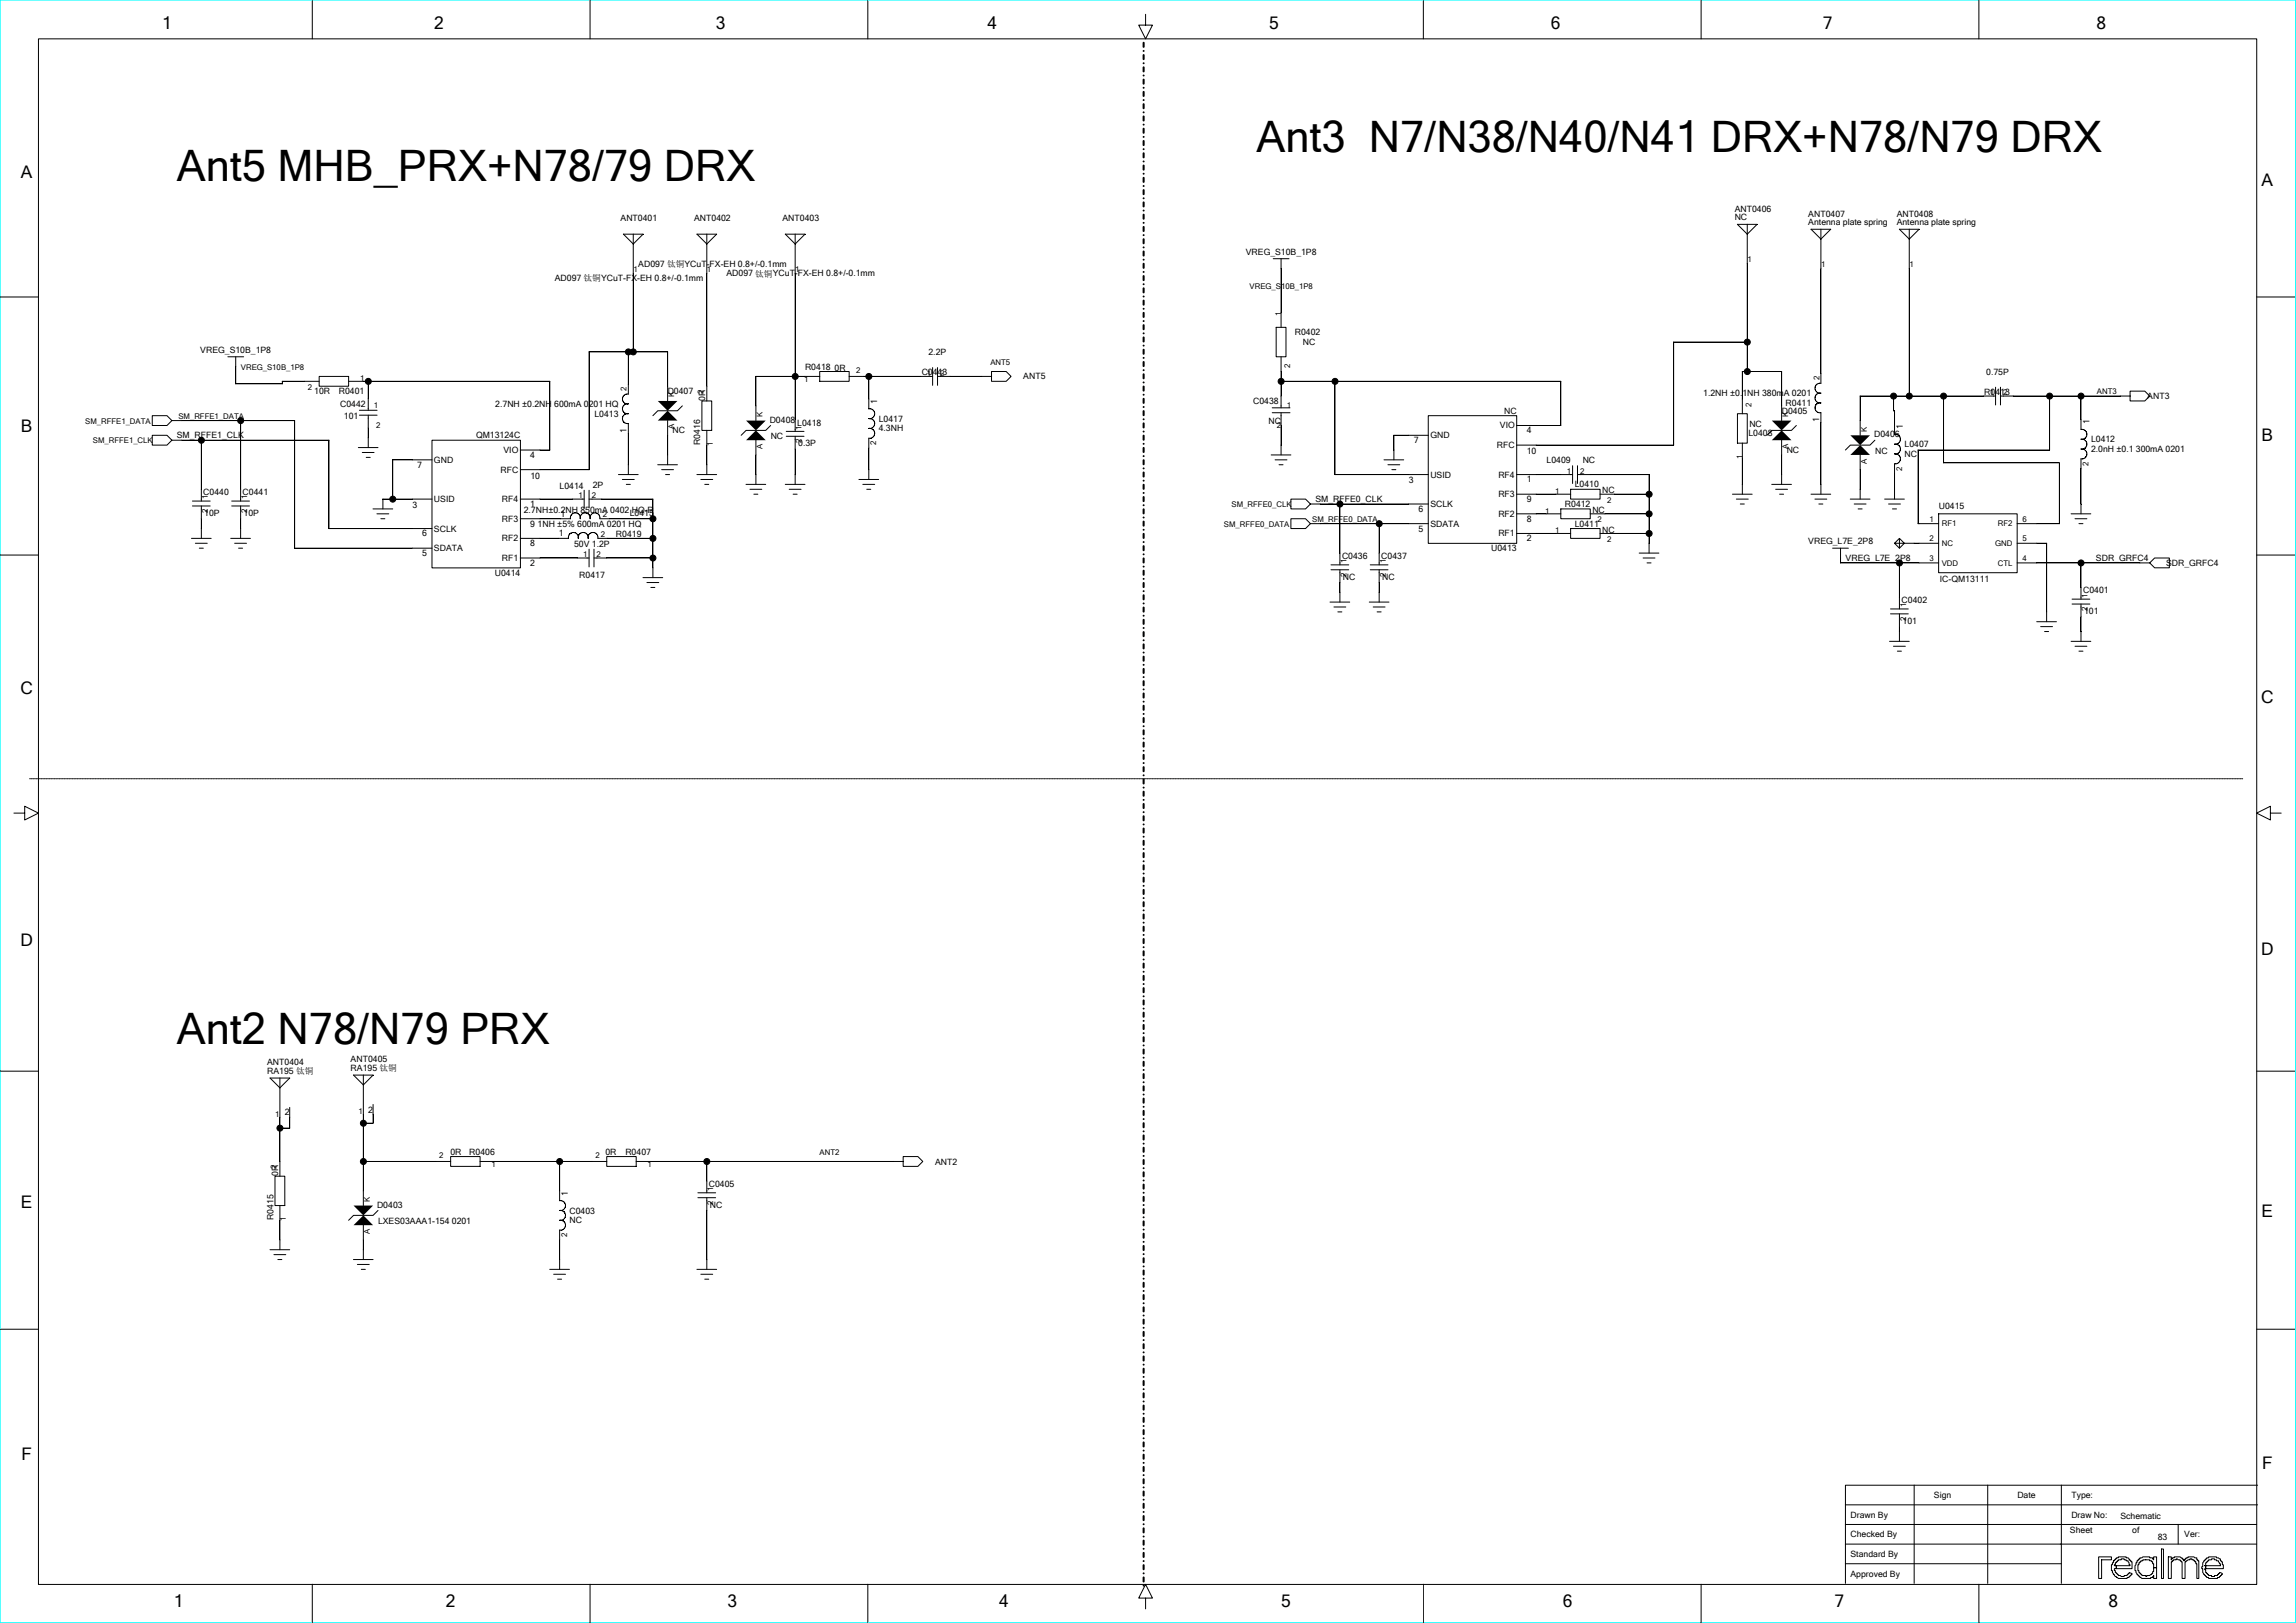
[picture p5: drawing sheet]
<svg xmlns="http://www.w3.org/2000/svg" width="297mm" height="210mm" viewBox="0 0 297 210" stroke-linecap="round" stroke-linejoin="round" font-family="sans-serif">
<defs><g id="words">
<g font-size="5.6">
<text x="22.9" y="23.4">Ant5 MHB_PRX+N78/79 DRX</text>
<text x="162.5" y="19.6">Ant3 N7/N38/N40/N41 DRX+N78/N79 DRX</text>
<text x="22.9" y="135.1">Ant2 N78/N79 PRX</text>
</g>
<g font-size="2.2">
<text x="21" y="3.8">1</text>
<text x="56.1" y="3.8">2</text>
<text x="92.6" y="3.8">3</text>
<text x="127.8" y="3.8">4</text>
<text x="164.2" y="3.8">5</text>
<text x="200.6" y="3.8">6</text>
<text x="235.8" y="3.8">7</text>
<text x="271.2" y="3.8">8</text>
<text x="2.7" y="23">A</text>
<text x="292.6" y="24.1">A</text>
<text x="2.7" y="55.9">B</text>
<text x="292.6" y="57">B</text>
<text x="2.6" y="89.8">C</text>
<text x="292.5" y="90.9">C</text>
<text x="2.6" y="122.4">D</text>
<text x="292.5" y="123.5">D</text>
<text x="2.7" y="156.3">E</text>
<text x="292.6" y="157.4">E</text>
<text x="2.8" y="188.9">F</text>
<text x="292.6" y="190.1">F</text>
<text x="22.5" y="208">1</text>
<text x="57.7" y="208">2</text>
<text x="94.1" y="208">3</text>
<text x="129.3" y="208">4</text>
<text x="165.7" y="208">5</text>
<text x="202.2" y="208">6</text>
<text x="237.3" y="208">7</text>
<text x="272.7" y="208">8</text>
</g>
<g font-size="1.1">
<text x="80.3" y="28.7">ANT0401</text>
<text x="89.8" y="28.7">ANT0402</text>
<text x="101.2" y="28.7">ANT0403</text>
<text x="224.4" y="27.4">ANT0406</text>
<text x="224.4" y="28.5">NC</text>
<text x="233.9" y="28">ANT0407</text>
<text x="233.9" y="29.2">Antenna plate spring</text>
<text x="245.3" y="28">ANT0408</text>
<text x="245.3" y="29.2">Antenna plate spring</text>
<text x="82.6" y="34.5">AD097 钛铜YCuT-FX-EH 0.8+/-0.1mm</text>
<text x="94" y="35.8">AD097 钛铜YCuT-FX-EH 0.8+/-0.1mm</text>
<text x="161.1" y="33">VREG_S10B_1P8</text>
<text x="71.8" y="36.4">AD097 钛铜YCuT-FX-EH 0.8+/-0.1mm</text>
<text x="25.9" y="45.7">VREG_S10B_1P8</text>
<text x="104.1" y="47.8">R0418</text>
<text x="108" y="47.9">0R</text>
<text x="120.1" y="45.9">2.2P</text>
<text x="167.5" y="43.4">R0402</text>
<text x="168.5" y="44.6">NC</text>
<text x="40.7" y="51">10R</text>
<text x="43.8" y="51">R0401</text>
<text x="44" y="52.6">C0442</text>
<text x="64.1" y="52.6">2.7NH ±0.2NH 600mA 0201 HQ</text>
<text x="76.9" y="53.9">L0413</text>
<text x="86.4" y="51">D0407</text>
<text x="91.2" y="51.9" transform="rotate(-90 91.2 51.9)">0R</text>
<text x="113.5" y="52.2" transform="rotate(-90 113.5 52.2)">1</text>
<text x="119.2" y="48.6">C0443</text>
<text x="132.4" y="49.1">ANT5</text>
<text x="162.1" y="52.3">C0438</text>
<text x="194.6" y="53.5">NC</text>
<text x="220.3" y="51.2">1.2NH ±0.1NH 380mA 0201</text>
<text x="230.5" y="53.5">D0405</text>
<text x="231" y="52.5">R0411</text>
<text x="256.7" y="51.2">R0413</text>
<text x="256.9" y="48.5">0.75P</text>
<text x="277.8" y="51.6">ANT3</text>
<text x="22.9" y="56.7">SM_RFFE1_CLK</text>
<text x="44.5" y="54.2">101</text>
<text x="56.1" y="59.9">GND</text>
<text x="61.6" y="56.7">QM13124C</text>
<text x="65.1" y="58.6">VIO</text>
<text x="68.6" y="59.3">4</text>
<text x="81" y="56.1" transform="rotate(-90 81 56.1)">1</text>
<text x="87" y="56.1">NC</text>
<text x="90.6" y="57.6" transform="rotate(-90 90.6 57.6)">R0416</text>
<text x="99.6" y="54.7">D0408</text>
<text x="99.7" y="56.8">NC</text>
<text x="103.1" y="55.1">L0418</text>
<text x="103.3" y="57.7">0.3P</text>
<text x="113.7" y="54.6">L0417</text>
<text x="113.7" y="55.8">4.3NH</text>
<text x="164.1" y="54.8">NC</text>
<text x="182.9" y="57.3">7</text>
<text x="185" y="56.7">GND</text>
<text x="193.6" y="58">RFC</text>
<text x="194" y="55.4">VIO</text>
<text x="197.5" y="56.1">4</text>
<text x="197.5" y="58.7">10</text>
<text x="200.1" y="59.9">L0409</text>
<text x="204.7" y="59.9">NC</text>
<text x="226.2" y="56.5">L0408</text>
<text x="226.3" y="55.2">NC</text>
<text x="231.1" y="58.6">NC</text>
<text x="235.3" y="54.7" transform="rotate(-90 235.3 54.7)">1</text>
<text x="242.4" y="56.6">D0406</text>
<text x="242.6" y="58.7">NC</text>
<text x="246.2" y="55.5" transform="rotate(-90 246.2 55.5)">1</text>
<text x="246.4" y="57.9">L0407</text>
<text x="246.4" y="59.1">NC</text>
<text x="270.3" y="54.9" transform="rotate(-90 270.3 54.9)">1</text>
<text x="270.5" y="57.2">L0412</text>
<text x="270.5" y="58.5">2.0nH ±0.1 300mA 0201</text>
<text x="26.3" y="64.1">C0440</text>
<text x="31.4" y="64.1">C0441</text>
<text x="53.3" y="65.7">3</text>
<text x="54" y="60.5">7</text>
<text x="56.1" y="65">USID</text>
<text x="64.7" y="61.2">RFC</text>
<text x="64.9" y="65">RF4</text>
<text x="68.6" y="65.6">1</text>
<text x="68.6" y="61.9">10</text>
<text x="72.4" y="63.3">L0414</text>
<text x="76.7" y="63.1">2P</text>
<text x="170.2" y="65">SM_RFFE0_CLK</text>
<text x="182.2" y="62.6">3</text>
<text x="185" y="65.6">SCLK</text>
<text x="185" y="61.8">USID</text>
<text x="193.8" y="61.8">RF4</text>
<text x="193.8" y="64.3">RF3</text>
<text x="197.5" y="65">9</text>
<text x="197.5" y="62.4">1</text>
<text x="202.4" y="65.6">R0412</text>
<text x="203.7" y="63.1">L0410</text>
<text x="207.3" y="63.8">NC</text>
<text x="250.8" y="65.9">U0415</text>
<text x="26.4" y="66.7">10P</text>
<text x="31.5" y="66.7">10P</text>
<text x="54.6" y="72">5</text>
<text x="54.6" y="69.4">6</text>
<text x="56.1" y="68.8">SCLK</text>
<text x="56.1" y="71.3">SDATA</text>
<text x="64.9" y="70">RF2</text>
<text x="64.9" y="67.5">RF3</text>
<text x="67.8" y="66.4">2.7NH±0.2NH 850mA 0402 HQ-R</text>
<text x="68.6" y="70.7">8</text>
<text x="68.6" y="68.1">9</text>
<text x="69.5" y="68.2">1NH ±5% 600mA 0201 HQ</text>
<text x="72.3" y="69.4">1</text>
<text x="72.5" y="66.9">1</text>
<text x="74.3" y="70.8">50V 1.2P</text>
<text x="79.7" y="69.5">R0419</text>
<text x="81.5" y="66.7">L0415</text>
<text x="183.5" y="68.8">5</text>
<text x="183.5" y="66.2">6</text>
<text x="185" y="68.1">SDATA</text>
<text x="192.9" y="71.3">U0413</text>
<text x="193.8" y="69.4">RF1</text>
<text x="193.8" y="66.9">RF2</text>
<text x="197.5" y="67.5">8</text>
<text x="197.5" y="70">2</text>
<text x="203.7" y="68.1">L0411</text>
<text x="206" y="66.4">NC</text>
<text x="207.3" y="68.9">NC</text>
<text x="233.9" y="70.4">VREG_L7E_2P8</text>
<text x="64" y="74.5">U0414</text>
<text x="64.9" y="72.6">RF1</text>
<text x="68.6" y="73.2">2</text>
<text x="74.9" y="74.7">R0417</text>
<text x="173.6" y="72.3">C0436</text>
<text x="173.7" y="75">NC</text>
<text x="178.7" y="72.3">C0437</text>
<text x="178.8" y="75">NC</text>
<text x="238.7" y="72.6">VREG_L7E_2P8</text>
<text x="250.9" y="75.3">IC-QM13111</text>
<text x="269.5" y="76.8">C0401</text>
<text x="271.1" y="72.6">SDR_GRFC4</text>
<text x="280.2" y="73.2">SDR_GRFC4</text>
<text x="246" y="78">C0402</text>
<text x="246.1" y="80.7">101</text>
<text x="269.6" y="79.4">101</text>
<text x="34.6" y="137.9">ANT0404</text>
<text x="45.4" y="137.5">ANT0405</text>
<text x="34.6" y="139">RA195 钛铜</text>
<text x="45.4" y="138.6">RA195 钛铜</text>
<text x="47.6" y="143.9">2</text>
<text x="36.8" y="144.3">2</text>
<text x="58.3" y="149.4">0R</text>
<text x="60.7" y="149.4">R0406</text>
<text x="78.3" y="149.4">0R</text>
<text x="80.9" y="149.4">R0407</text>
<text x="36" y="152.2" transform="rotate(-90 36 152.2)">0R</text>
<text x="73.5" y="154.7" transform="rotate(-90 73.5 154.7)">1</text>
<text x="91.7" y="153.6">C0405</text>
<text x="120.9" y="150.7">ANT2</text>
<text x="35.4" y="157.9" transform="rotate(-90 35.4 157.9)">R0415</text>
<text x="48.8" y="156.3">D0403</text>
<text x="48.9" y="158.4">LXES03AAA1-154 0201</text>
<text x="73.7" y="157">C0403</text>
<text x="73.7" y="158.3">NC</text>
<text x="91.8" y="156.3">NC</text>
<text x="239.4" y="196.4">Drawn By</text>
<text x="250.2" y="193.8">Sign</text>
<text x="261" y="193.8">Date</text>
<text x="267.9" y="193.8">Type:</text>
<text x="267.9" y="196.4">Draw No:</text>
<text x="274.3" y="196.5">Schematic</text>
<text x="239.4" y="198.9">Checked By</text>
<text x="239.4" y="201.5">Standard By</text>
<text x="267.8" y="198.4">Sheet</text>
<text x="275.8" y="198.4">of</text>
<text x="279.1" y="199.3">83</text>
<text x="282.6" y="198.9">Ver:</text>
<text x="239.4" y="204">Approved By</text>
</g>
<g font-size="1">
<text x="81.9" y="35.1">1</text>
<text x="91.4" y="35.1">1</text>
<text x="102.9" y="35.1">1</text>
<text x="226" y="33.9">1</text>
<text x="235.6" y="34.5">1</text>
<text x="247" y="34.5">1</text>
<text x="161.6" y="37.4">VREG_S10B_1P8</text>
<text x="165.7" y="40.9" transform="rotate(-90 165.7 40.9)">1</text>
<text x="31.2" y="47.8">VREG_S10B_1P8</text>
<text x="128.1" y="47.2">ANT5</text>
<text x="166.9" y="47.6" transform="rotate(-90 166.9 47.6)">2</text>
<text x="39.8" y="50.5">2</text>
<text x="46.6" y="49.3">1</text>
<text x="48.3" y="52.9">1</text>
<text x="81.1" y="50.6" transform="rotate(-90 81.1 50.6)">2</text>
<text x="87.2" y="51.4" transform="rotate(-90 87.2 51.4)">K</text>
<text x="91" y="50.9" transform="rotate(-90 91 50.9)">2</text>
<text x="98.6" y="53.9" transform="rotate(-90 98.6 53.9)">K</text>
<text x="104" y="49.4">1</text>
<text x="110.8" y="48.3">2</text>
<text x="119.9" y="48.6">1</text>
<text x="121.6" y="48.6">2</text>
<text x="166.4" y="52.9">1</text>
<text x="226.6" y="52.6" transform="rotate(-90 226.6 52.6)">2</text>
<text x="231.3" y="53.9" transform="rotate(-90 231.3 53.9)">K</text>
<text x="235.3" y="49.2" transform="rotate(-90 235.3 49.2)">2</text>
<text x="257.4" y="51.1">1</text>
<text x="259.1" y="51.1">2</text>
<text x="271.2" y="51">ANT3</text>
<text x="11" y="54.8">SM_RFFE1_DATA</text>
<text x="12" y="57.4">SM_RFFE1_CLK</text>
<text x="23.1" y="54.2">SM_RFFE1_DATA</text>
<text x="48.7" y="55.4">2</text>
<text x="87.2" y="55.5" transform="rotate(-90 87.2 55.5)">A</text>
<text x="92.2" y="57.7" transform="rotate(-90 92.2 57.7)">1</text>
<text x="98.6" y="58.1" transform="rotate(-90 98.6 58.1)">A</text>
<text x="103.7" y="57.3" transform="rotate(-90 103.7 57.3)">2</text>
<text x="103.7" y="55.6" transform="rotate(-90 103.7 55.6)">1</text>
<text x="113.4" y="57.6" transform="rotate(-90 113.4 57.6)">2</text>
<text x="165.2" y="55.4">2</text>
<text x="225.4" y="59.4" transform="rotate(-90 225.4 59.4)">1</text>
<text x="231.3" y="58.1" transform="rotate(-90 231.3 58.1)">A</text>
<text x="241.5" y="60" transform="rotate(-90 241.5 60)">A</text>
<text x="241.5" y="55.8" transform="rotate(-90 241.5 55.8)">K</text>
<text x="26.9" y="64.6" transform="rotate(-90 26.9 64.6)">1</text>
<text x="32" y="64.6" transform="rotate(-90 32 64.6)">1</text>
<text x="74.8" y="64.5">1</text>
<text x="76.5" y="64.5">2</text>
<text x="159.3" y="65.6">SM_RFFE0_CLK</text>
<text x="201.2" y="63.9">1</text>
<text x="202.7" y="61.3">1</text>
<text x="204.4" y="61.3">2</text>
<text x="207.9" y="65.1">2</text>
<text x="246.1" y="60.9" transform="rotate(-90 246.1 60.9)">2</text>
<text x="270.2" y="60.3" transform="rotate(-90 270.2 60.3)">2</text>
<text x="26.9" y="66.3" transform="rotate(-90 26.9 66.3)">2</text>
<text x="32" y="66.3" transform="rotate(-90 32 66.3)">2</text>
<text x="77.7" y="69.4">2</text>
<text x="78" y="66.9">2</text>
<text x="158.3" y="68.2">SM_RFFE0_DATA</text>
<text x="169.7" y="67.5">SM_RFFE0_DATA</text>
<text x="199.9" y="66.5">1</text>
<text x="201.2" y="69">1</text>
<text x="206.6" y="67.6">2</text>
<text x="207.9" y="70.1">2</text>
<text x="249.6" y="67.5">1</text>
<text x="249.6" y="70.1">2</text>
<text x="251.2" y="68.1">RF1</text>
<text x="251.2" y="70.6">NC</text>
<text x="258.1" y="70.6">GND</text>
<text x="258.4" y="68.1">RF2</text>
<text x="261.6" y="67.5">6</text>
<text x="261.6" y="70.1">5</text>
<text x="75.4" y="72.1">1</text>
<text x="77.2" y="72.1">2</text>
<text x="174.2" y="74.6" transform="rotate(-90 174.2 74.6)">2</text>
<text x="174.2" y="72.9" transform="rotate(-90 174.2 72.9)">1</text>
<text x="179.3" y="74.6" transform="rotate(-90 179.3 74.6)">2</text>
<text x="179.3" y="72.9" transform="rotate(-90 179.3 72.9)">1</text>
<text x="249.6" y="72.6">3</text>
<text x="251.2" y="73.2">VDD</text>
<text x="258.4" y="73.2">CTL</text>
<text x="261.6" y="72.6">4</text>
<text x="270" y="77.3" transform="rotate(-90 270 77.3)">1</text>
<text x="246.6" y="80.3" transform="rotate(-90 246.6 80.3)">2</text>
<text x="246.6" y="78.6" transform="rotate(-90 246.6 78.6)">1</text>
<text x="270" y="79" transform="rotate(-90 270 79)">2</text>
<text x="35.6" y="144.5">1</text>
<text x="46.4" y="144.1">1</text>
<text x="56.8" y="149.9">2</text>
<text x="77" y="149.9">2</text>
<text x="106" y="149.4">ANT2</text>
<text x="35.8" y="151.3" transform="rotate(-90 35.8 151.3)">2</text>
<text x="47.8" y="155.5" transform="rotate(-90 47.8 155.5)">K</text>
<text x="63.6" y="151">1</text>
<text x="83.8" y="151">1</text>
<text x="92.3" y="155.9" transform="rotate(-90 92.3 155.9)">2</text>
<text x="92.3" y="154.1" transform="rotate(-90 92.3 154.1)">1</text>
<text x="37" y="158" transform="rotate(-90 37 158)">1</text>
<text x="47.8" y="159.7" transform="rotate(-90 47.8 159.7)">A</text>
<text x="73.4" y="160.1" transform="rotate(-90 73.4 160.1)">2</text>
</g>
</g></defs>
<path d="M0 0h296.9v210h-296.9z" fill="none" stroke="#0ff" stroke-width=".13"/>
<g fill="none" stroke="#000" stroke-width=".13">
<path d="M5 5h286.9v200h-286.9zM40.4 .1v4.9M76.3 .1v4.9M112.3 .1v4.9M148.2 1.9v1.3h.9l-.9 1.8-.9-1.8h.9M184.1 .1v4.9M220 .1v4.9M256 .1v4.9M0 38.4h5M80.6 30.3h2.6l-1.3 1.3-1.3-1.3M81.9 30.3v15.2M90.1 30.3h2.6l-1.3 1.3z"/>
<path d="M91.4 30.3v21.6M101.6 30.3h2.5l-1.2 1.3zM102.9 30.3v25.5M164.7 33.5h2M165.7 33.5v8.9M224.7 29h2.6l-1.3 1.3-1.3-1.3M226 29v19.1M234.3 29.7h2.5l-1.3 1.2zM235.5 29.7v19.9a.64 .64 0 0 0-.7 .6 .64 .64 0 0 0 .7 .7 .65 .65 0 0 0-.7 .6 .65 .65 0 0 0 .7 .6 .65 .65 0 0 0-.7 .7 .65 .65 0 0 0 .7 .6v10.5M245.7 29.7h2.5l-1.2 1.2-1.3-1.2M247 29.7v21.6M291.9 38.4h5"/>
<path d="M19.7 56.3h1.9l.6 .7-.6 .6h-1.9zM19.7 53.8h1.9l.6 .6-.6 .7h-1.9zM22.2 57h20.4v11.4h13.3M22.2 54.4h15.9v16.5M26 57v7.8M29.5 46.2h2M30.5 46.2v3.5h6v-.4h4.8M31.1 54.4v10.4M41.3 48.7h3.8v1.3h-3.8zM45.1 49.3h26v8.9h-3.8M46.4 57.9h2.5M46.5 53.7h2.3"/>
<path d="M46.5 53.1h2.3M46.9 58.5h1.5M47.4 59.2h.5M47.6 49.3v3.8M47.6 53.7v4.2M55.9 57h11.4v16.5h-11.4zM55.9 59.5h-5.1v5.1M81.3 45.5v5.5a.64 .64 0 0 0-.8 .6 .64 .64 0 0 0 .8 .7 .65 .65 0 0 0-.8 .6 .65 .65 0 0 0 .8 .6 .65 .65 0 0 0-.8 .7 .65 .65 0 0 0 .8 .6M81.3 54.8v6.6M86.4 51.9v-6.4h-10.2v15.3h-8.9M86.4 54.4v5.7M88.3 52.5l-.7 .6h-2.5l-.6 .7"/>
<path d="M90.8 51.9h1.3v3.8h-1.3zM91.4 55.7v5.7M97.8 48.7h8.2M97.8 48.7v5.7M97.8 56.9v5.8M99.7 55.1l-.7 .6h-2.5l-.6 .6M101.7 56.5h2.3M101.7 55.8h2.3M102.9 56.5v6.2M106 48.1h3.8v1.2h-3.8zM109.8 48.7h10.8M112.4 48.7v4.2a.64 .64 0 0 1 .8 .6 .64 .64 0 0 1-.8 .7 .65 .65 0 0 1 .8 .6 .65 .65 0 0 1-.8 .6 .65 .65 0 0 1 .8 .7 .65 .65 0 0 1-.8 .6v5.3"/>
<path d="M120.6 47.6v2.3M121.3 48.7h7M121.3 47.6v2.3M128.3 48.1h1.9l.6 .6-.6 .6h-1.9zM164.4 58.9h2.6M164.6 53.4h2.3M164.6 52.8h2.3M164.9 59.5h1.6M165.1 42.4h1.2v3.8h-1.2zM165.7 49.3h36.2v5.8M165.7 46.2v6.6M165.7 53.4v5.5"/>
<path d="M172.7 49.3v12.1h12.1M179 59.5h2.6M180.3 56.3h4.5M180.3 56.3v3.2M184.8 53.8h11.4v16.5h-11.4zM196.2 55.1h5.7M216.5 44.3v13.3h-20.3M224.7 53.5h1.3v3.8h-1.3zM225.4 53.5v-5.4h5.1v6.3M225.4 57.3v6.6M226 44.3h-9.5M230.5 56.9v5.8"/>
<path d="M232.4 55.1l-.7 .6h-2.5l-.6 .6M240.6 51.2h17.5M240.6 51.2v5.1M240.6 58.9v5.7M242.5 57l-.6 .6h-2.5l-.7 .6M244.9 51.2v1.9h.2v3.1a.64 .64 0 0 1 .7 .6 .64 .64 0 0 1-.7 .7 .65 .65 0 0 1 .7 .6 .65 .65 0 0 1-.7 .6 .65 .65 0 0 1 .7 .7 .65 .65 0 0 1-.7 .6M245.1 60v4.6M251.4 51.2v8.7h15v7.9h-5.5M258.1 50.1v2.3M258.8 51.2h16.7M258.8 50.1v2.3M265.1 51.2v7h-17v9.6h2.7"/>
<path d="M269.2 51.2v4.4a.64 .64 0 0 1 .8 .6 .64 .64 0 0 1-.8 .6 .65 .65 0 0 1 .8 .7 .65 .65 0 0 1-.8 .6 .65 .65 0 0 1 .8 .6 .65 .65 0 0 1-.8 .7v7.1M275.5 50.6h1.9l.7 .6-.7 .7h-1.9zM0 71.8h5M24.8 69.7h2.5M24.9 65.5h2.3M24.9 64.8h2.3M25.3 70.3h1.5M25.8 70.9h.5M26 65.5v4.2M29.8 69.7h2.6M30 65.5h2.3M30 64.8h2.3"/>
<path d="M30.4 70.3h1.5M30.9 70.9h.5M31.1 65.5v4.2M38.1 70.9h17.8M48.2 65.8h2.6M48.8 66.5h1.5M49.3 67.1h.5M49.5 64.6h6.4M49.5 64.6v1.2M67.3 69.7h6.2a.64 .64 0 0 1 .7-.8 .64 .64 0 0 1 .6 .8 .65 .65 0 0 1 .6-.8 .65 .65 0 0 1 .7 .8 .65 .65 0 0 1 .6-.8 .65 .65 0 0 1 .6 .8M67.3 67.1h6.5a.64 .64 0 0 1 .6-.7 .64 .64 0 0 1 .7 .7 .65 .65 0 0 1 .6-.7 .65 .65 0 0 1 .6 .7 .65 .65 0 0 1 .7-.7 .65 .65 0 0 1 .6 .7h6.9M67.3 64.6h8.3"/>
<path d="M67.3 72.2h8.9M75.6 63.4v2.3M76.2 64.6h8.3v10.1M76.2 63.4v2.3M76.2 71.1v2.3M76.8 72.2h7.7M76.8 71.1v2.3M77.3 69.7h7.2M80 61.4h2.5M80.5 62h1.5M81 62.7h.5M83.2 74.7h2.5"/>
<path d="M83.7 75.4h1.5M84.2 76h.5M85.1 60.1h2.5M85.6 60.8h1.5M86.1 61.4h.5M90.1 61.4h2.6M90.7 62h1.5M91.2 62.7h.5M96.5 62.7h2.5M97 63.3h1.5M97.5 63.9h.5M101.6 62.7h2.5"/>
<path d="M102.1 63.3h1.5M102.6 63.9h.5M111.1 62h2.6M111.6 62.7h1.5M112.1 63.3h.5M165.4 60.1h.6M167 64.6h1.9l.6 .6-.6 .6h-1.9zM167 67.1h1.9l.6 .7-.6 .6h-1.9zM169.5 65.2h15.3M169.5 67.8h15.3M172 77.9h2.6M172.2 73.7h2.3"/>
<path d="M172.2 73.1h2.3M172.6 78.5h1.5M173.1 79.2h.5M173.3 65.2v7.9M173.3 73.7v4.2M177.1 77.9h2.6M177.2 73.7h2.3M177.2 73.1h2.3M177.6 78.5h1.6M178.1 79.2h.6M178.4 67.8v5.3M178.4 73.7v4.2"/>
<path d="M179.5 60.1h1.6M180 60.8h.6M196.2 61.4h7.2M196.2 63.9h7M196.2 66.5h5.7M196.2 69h7M201.9 65.8h3.8v1.3h-3.8zM203.2 63.3h3.8v1.3h-3.8zM203.2 68.4h3.8v1.3h-3.8zM203.4 60.3v2.3M204.1 61.4h9.2v10.2M204.1 60.3v2.3"/>
<path d="M207 63.9h6.3M207 69h6.3M212 71.6h2.6M212.5 72.2h1.6M213.1 72.8h.5M213.3 66.5h-7.6M224.1 63.9h2.6M224.6 64.6h1.5M225.1 65.2h.5M229.2 62.7h2.5M229.7 63.3h1.5M230.2 63.9h.5"/>
<path d="M234.3 63.9h2.5M234.8 64.6h1.5M235.3 65.2h.5M237.1 70.9h2M238.1 72.8h12.7M238.1 70.9v1.9M239.3 64.6h2.6M239.9 65.2h1.5M240.4 65.8h.5M243.8 64.6h2.5M244.3 65.2h1.5M244.5 79.4h2.3"/>
<path d="M244.5 78.8h2.3M244.8 65.8h.5M245.1 70.3l.6 .6 .6-.6-.6-.6-.6 .6h5.7M245.7 72.8v6M245.7 69.7v1.2M245.7 79.4v3.6M250.8 66.5h10.1v7.6h-10.1zM260.9 70.3h3.8v10.1M260.9 72.8h17.2M267.9 66.5h2.6M268 78.2h2.3M268 77.5h2.3"/>
<path d="M268.4 67.1h1.5M268.9 67.8h.5M269.2 78.2v4.8M269.2 72.8v4.7M278.7 72.2h1.9v1.3h-1.9l-.6-.7zM291.9 71.8h5M244.4 83h2.6M244.9 83.6h1.6M245.4 84.3h.6M263.5 80.4h2.5M264 81.1h1.5M264.5 81.7h.5"/>
<path d="M267.9 83h2.6M268.4 83.6h1.5M268.9 84.3h.5M1.8 105.2h1.4v-.9l1.8 .9-1.8 .9v-.9M3.8 100.8h286.3M293.7 105.2v-.9l-1.8 .9 1.8 .9v-.9h1.4M0 138.6h5M34.9 139.5h2.6l-1.3 1.3zM36.2 139.5v12.7M45.7 139.1h2.6l-1.3 1.3zM47 139.1v16.9M291.9 138.6h5"/>
<path d="M35.6 152.2h1.2v3.8h-1.2zM36.2 156v5.7M37.5 143.3v2.7h-1.3M47 150.3h11.3M47 158.5v4.5M48.3 142.9v2.4h-1.3M48.9 156.6l-.6 .7h-2.6l-.6 .6M58.3 149.6h3.8v1.3h-3.8zM62.1 150.3h16.4M72.4 150.3v5.1a.64 .64 0 0 1 .8 .6 .64 .64 0 0 1-.8 .6 .65 .65 0 0 1 .8 .7 .65 .65 0 0 1-.8 .6 .65 .65 0 0 1 .8 .6 .65 .65 0 0 1-.8 .7M72.4 159.2v5M78.5 149.6h3.8v1.3h-3.8z"/>
<path d="M82.3 150.3h34.5M90.3 155h2.3M90.3 154.3h2.3M91.4 150.3v4M91.4 155v9.2M116.8 149.6h1.9l.7 .7-.7 .6h-1.9zM0 172h5M34.9 161.7h2.6M35.4 162.3h1.6M35.9 163h.6M45.7 163h2.6M46.2 163.6h1.6"/>
<path d="M46.7 164.2h.6M71.1 164.2h2.6M71.6 164.9h1.6M72.1 165.5h.5M90.1 164.2h2.6M90.7 164.9h1.5M91.2 165.5h.5M291.9 172h5M238.7 194.7h53.3M238.7 199.8h53.2M238.7 197.3h53.2M247.6 192.2v12.7"/>
<path d="M257.1 192.2v12.7M266.6 192.2v12.7M281.8 197.2v2.6M292 192.2h-53.3v12.7M40.4 205v5M76.3 205v5M112.3 205v5M148.2 206.8h.9l-.9-1.8-.9 1.8h.9v1.4M184.1 205v5M220 205v5M238.7 202.3h27.9M256 205v5"/>
<path d="M271.5 201.4h1.6v.4h-1.2v2.4h-.4zM273.6 201.7h.2v-.1h.2v-.2h1v.2h.3l.1 .2h.1v.2l.3 .1v.9h-2v-.4h1.7v-.1h-.1l-.1-.5-.5-.2v-.1l-.8 .1-.1 .3-.3 .1v.3h-.1v.1h.3v.4h-.3v.2h.1v.3h.2v.1l.2 .1v.2l.8 .1v-.1h.4l.1-.3h.1v-.1l.4 .1v.1l-.3 .2-.1 .2h-.2v.1h-1.2l-.2-.1v-.1h-.2l-.1-.3h-.1l-.1-.5h-.2v-.7h.2l.1-.5h.1zM276.6 201.8h.1l.1-.2h.3l.1-.2h.9v.2h.4l.1 .2v-.4h.4v1.4h-.4v-.5h-.1v-.2h-.2v-.1h-.2v-.2h-.9v.2h-.3v.1l-.2 .1v.3h-.1v.7h.1v.3l.2 .1 .2 .3h.5v.1h.1v-.1h.4l.2-.2v-.1h.2v-.3h.1v-.5h.4v1.4h-.4v-.3v.1h-.1v.1h-.3v.1h-1.1l-.3-.1-.1-.2h-.1v-.2h-.2l-.1-.4a1.02 1.02 0 0 1 0-1zM279.6 200.4h.3v3.8h-.3zM280.5 201.4h.4v.4l.1-.2h.3v-.2h.7l.3 .2v.1h.1l.1 .3v-.2l.3-.1v-.1h.2v-.2h.8l.1 .2h.3v.2l.2 .2v2.2h-.2v-1.9h-.2v-.2h-.1v-.1h-.1v-.2h-.3v-.1h-.2v.1h-.3l-.2 .2v.1h-.2v2.1h-.3v-2.1l-.3-.1v-.2h-.2l-.2-.1h-.1v.1h-.4v.2l-.2 .1v2.1h-.4zM285.1 202h.1v-.2l.2-.1v-.1h.3v-.2h1v.2l.5 .1v.3l.3 .1v.4h.1v.5h-2.3v-.4h1.9v-.3h-.1l-.1-.3h-.3v-.2h-.2v-.1h-.4v.1h-.4l-.1 .3-.3 .1v.4h-.1h.1v.4h-.1v.1h.1v.4h.1v.1h.2l.1 .3h.4v.1l.7-.1 .2-.3h.1v-.1l.4 .1v.1h-.2v.2h-.1l-.1 .2h-.3v.1h-1.1v-.1h-.3l-.1-.2h-.1v-.2h-.1l-.2-.2v-.5h-.1z"/>
<circle cx="26.1" cy="57" r=".39"/>
<circle cx="31.1" cy="54.4" r=".39"/>
<circle cx="47.6" cy="49.3" r=".39"/>
<circle cx="81.3" cy="45.5" r=".39"/>
<circle cx="81.9" cy="45.5" r=".39"/>
<circle cx="102.9" cy="48.7" r=".39"/>
<circle cx="112.4" cy="48.7" r=".39"/>
<circle cx="165.7" cy="49.3" r=".39"/>
<circle cx="172.7" cy="49.3" r=".39"/>
<circle cx="226" cy="48.1" r=".39"/>
<circle cx="226" cy="44.3" r=".39"/>
<circle cx="244.9" cy="51.2" r=".39"/>
<circle cx="247" cy="51.2" r=".39"/>
<circle cx="251.4" cy="51.2" r=".39"/>
<circle cx="265.1" cy="51.2" r=".39"/>
<circle cx="269.2" cy="51.2" r=".39"/>
<circle cx="50.8" cy="64.6" r=".39"/>
<circle cx="84.5" cy="72.2" r=".39"/>
<circle cx="84.5" cy="69.7" r=".39"/>
<circle cx="84.5" cy="67.1" r=".39"/>
<circle cx="173.3" cy="65.2" r=".39"/>
<circle cx="178.4" cy="67.8" r=".39"/>
<circle cx="213.3" cy="63.9" r=".39"/>
<circle cx="213.3" cy="66.5" r=".39"/>
<circle cx="213.3" cy="69" r=".39"/>
<circle cx="245.7" cy="72.8" r=".39"/>
<circle cx="269.2" cy="72.8" r=".39"/>
<circle cx="36.2" cy="146" r=".39"/>
<circle cx="47" cy="145.3" r=".39"/>
<circle cx="47" cy="150.3" r=".39"/>
<circle cx="72.4" cy="150.3" r=".39"/>
<circle cx="91.4" cy="150.3" r=".39"/>
</g>
<g fill="#000">
<path d="M85.1 51.9h2.5l-1.2 1.2zM85.1 54.4l1.3-1.3 1.2 1.3zM96.5 54.4h2.5l-1.2 1.3zM96.5 57l1.3-1.3 1.2 1.3zM229.2 54.4h2.5l-1.2 1.3zM229.2 57l1.3-1.3 1.2 1.3zM239.4 56.3h2.5l-1.3 1.3zM239.4 58.9l1.2-1.3 1.3 1.3zM45.7 156h2.6l-1.3 1.3zM47 157.3l1.3 1.2h-2.6z"/>
<path d="M36.5 49.3v.4z" fill-rule="evenodd"/>
<path d="M47.6 55.4v1.2z" fill-rule="evenodd"/>
<path d="M47 49.3h.6z" fill-rule="evenodd"/>
<path d="M69.8 58.2h1.3z" fill-rule="evenodd"/>
<path d="M81.3 45.5h.6z" fill-rule="evenodd"/>
<path d="M102.9 48.7h1.2z" fill-rule="evenodd"/>
<path d="M111.7 48.7h.7z" fill-rule="evenodd"/>
<path d="M165.7 48.1v1.2z" fill-rule="evenodd"/>
<path d="M165.7 49.3v1.9z" fill-rule="evenodd"/>
<path d="M180.3 56.3v1.9z" fill-rule="evenodd"/>
<path d="M180.3 56.3h1.9z" fill-rule="evenodd"/>
<path d="M225.4 48.1h.6z" fill-rule="evenodd"/>
<path d="M244.9 51.2v1.9z" fill-rule="evenodd"/>
<path d="M245.1 53.1v1.8z" fill-rule="evenodd"/>
<path d="M244.9 53.1h.2z" fill-rule="evenodd"/>
<path d="M26 67.1v1.3z" fill-rule="evenodd"/>
<path d="M31.1 67.1v1.3z" fill-rule="evenodd"/>
<path d="M49.5 64.6h1.3z" fill-rule="evenodd"/>
<path d="M84.5 72.2v1.3z" fill-rule="evenodd"/>
<path d="M173.3 75.4v1.2z" fill-rule="evenodd"/>
<path d="M178.4 75.4v1.2z" fill-rule="evenodd"/>
<path d="M198.7 66.5h1.3z" fill-rule="evenodd"/>
<path d="M213.3 69v1.3z" fill-rule="evenodd"/>
<path d="M238.1 72.2v.6z" fill-rule="evenodd"/>
<path d="M248.1 67.8h.1z" fill-rule="evenodd"/>
<path d="M247.6 70.3h.6z" fill-rule="evenodd"/>
<path d="M263.5 70.3h1.2z" fill-rule="evenodd"/>
<path d="M269.2 79.8v1.9z" fill-rule="evenodd"/>
<path d="M245.7 81.1v.6z" fill-rule="evenodd"/>
<path d="M36.2 144.6v1.4z" fill-rule="evenodd"/>
<path d="M36.2 146h1.3z" fill-rule="evenodd"/>
<path d="M37.5 144.6v1.4z" fill-rule="evenodd"/>
<path d="M47 144.2v1.1z" fill-rule="evenodd"/>
<path d="M47 145.3h1.3z" fill-rule="evenodd"/>
<path d="M48.3 144.2v1.1z" fill-rule="evenodd"/>
<path d="M47 160.4v1.3z" fill-rule="evenodd"/>
<circle cx="26.1" cy="57" r=".39"/>
<circle cx="31.1" cy="54.4" r=".39"/>
<circle cx="47.6" cy="49.3" r=".39"/>
<circle cx="81.3" cy="45.5" r=".39"/>
<circle cx="81.9" cy="45.5" r=".39"/>
<circle cx="102.9" cy="48.7" r=".39"/>
<circle cx="112.4" cy="48.7" r=".39"/>
<circle cx="165.7" cy="49.3" r=".39"/>
<circle cx="172.7" cy="49.3" r=".39"/>
<circle cx="226" cy="44.3" r=".39"/>
<circle cx="226" cy="48.1" r=".39"/>
<circle cx="244.9" cy="51.2" r=".39"/>
<circle cx="247" cy="51.2" r=".39"/>
<circle cx="251.4" cy="51.2" r=".39"/>
<circle cx="265.1" cy="51.2" r=".39"/>
<circle cx="269.2" cy="51.2" r=".39"/>
<circle cx="50.8" cy="64.6" r=".39"/>
<circle cx="84.5" cy="69.7" r=".39"/>
<circle cx="84.5" cy="72.2" r=".39"/>
<circle cx="84.5" cy="67.1" r=".39"/>
<circle cx="173.3" cy="65.2" r=".39"/>
<circle cx="178.4" cy="67.8" r=".39"/>
<circle cx="213.3" cy="66.5" r=".39"/>
<circle cx="213.3" cy="69" r=".39"/>
<circle cx="213.3" cy="63.9" r=".39"/>
<circle cx="245.7" cy="72.8" r=".39"/>
<circle cx="269.2" cy="72.8" r=".39"/>
<circle cx="36.2" cy="146" r=".39"/>
<circle cx="47" cy="145.3" r=".39"/>
<circle cx="47" cy="150.3" r=".39"/>
<circle cx="72.4" cy="150.3" r=".39"/>
<circle cx="91.4" cy="150.3" r=".39"/>
</g>
<path d="M147.9 5.5v200" fill="none" stroke="#000" stroke-width=".26" stroke-dasharray=".5 .5 0 .5"/>
<use href="#words"/>
</svg>
